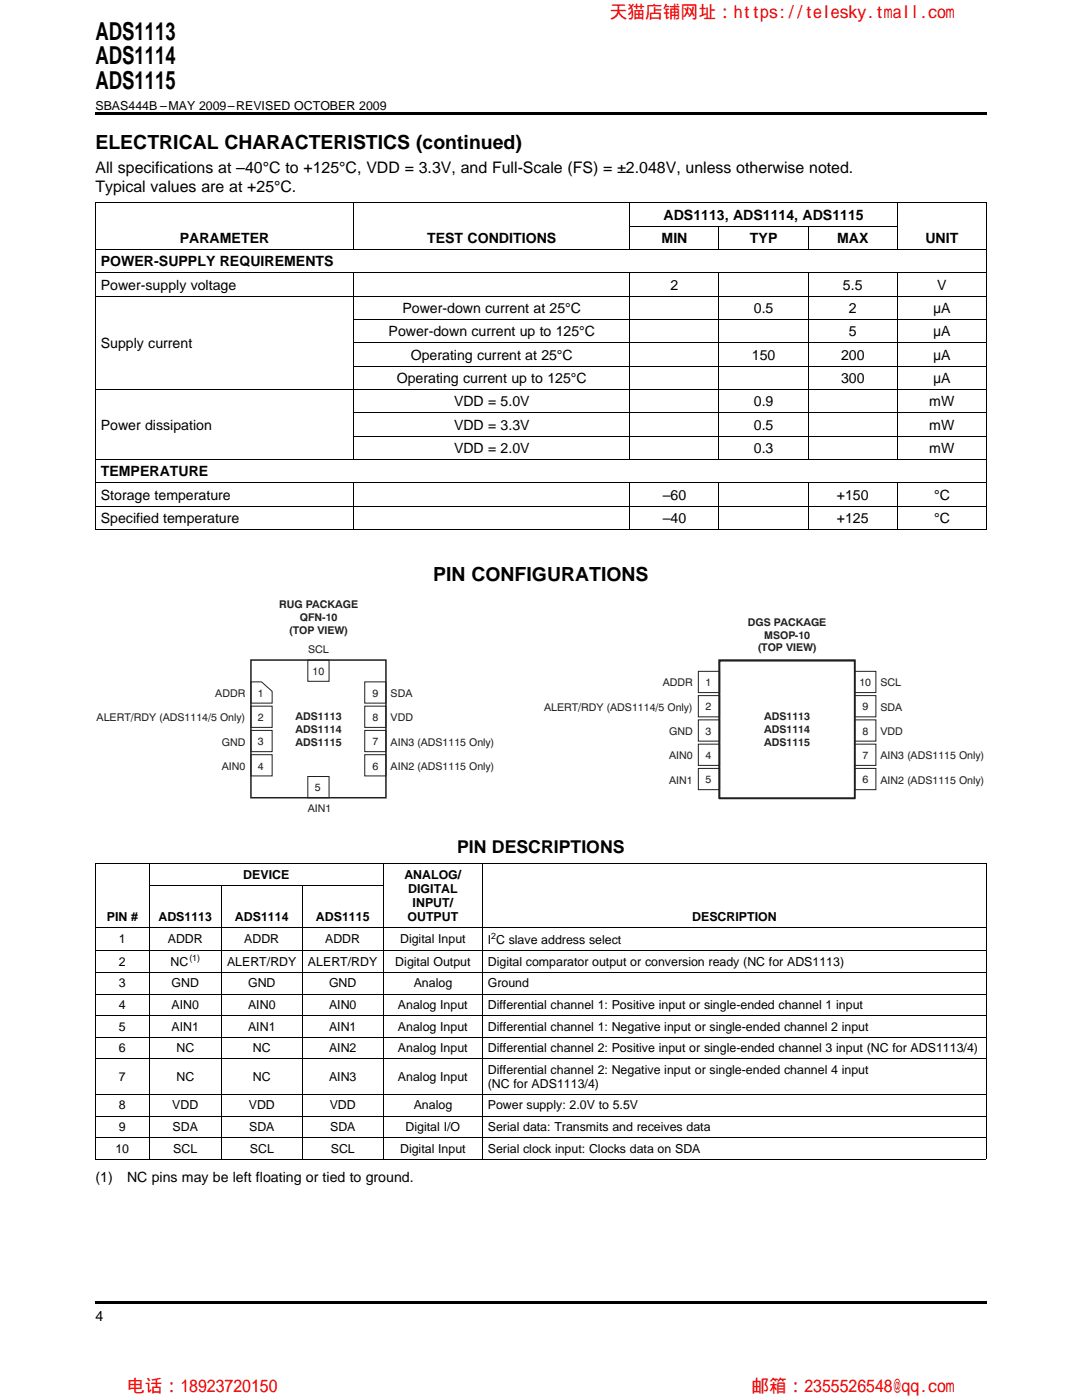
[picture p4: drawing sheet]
<svg xmlns="http://www.w3.org/2000/svg" width="216mm" height="279mm" viewBox="0 0 216 279" stroke-linecap="round" stroke-linejoin="round" font-family="sans-serif">
<defs><g id="words">
<g font-size="4.9">
<text x="19" y="7.9">ADS1113</text>
<text x="19" y="12.8">ADS1114</text>
<text x="19" y="17.8">ADS1115</text>
</g>
<g font-size="3.9">
<text x="19" y="29.7">ELECTRICAL CHARACTERISTICS (continued)</text>
<text x="86.4" y="115.9">PIN CONFIGURATIONS</text>
</g>
<g font-size="3.5" fill="#f00">
<text x="121.7" y="3.5">天猫店铺网址：https://telesky.tmall.com</text>
<text x="25.4" y="277.8">电话：18923720150</text>
<text x="149.9" y="277.8">邮箱：2355526548@qq.com</text>
</g>
<text font-size="3.5" x="91.2" y="170.2">PIN DESCRIPTIONS</text>
<g font-size="3.2">
<text x="19" y="34.4">All specifications at –40°C to +125°C, VDD = 3.3V, and Full-Scale (FS) = ±2.048V, unless otherwise noted.</text>
<text x="19" y="38.3">Typical values are at +25°C.</text>
</g>
<g font-size="2.8">
<text x="132.4" y="43.8">ADS1113, ADS1114, ADS1115</text>
<text x="20.1" y="53.1">POWER-SUPPLY REQUIREMENTS</text>
<text x="35.9" y="48.5">PARAMETER</text>
<text x="85.2" y="48.5">TEST CONDITIONS</text>
<text x="132" y="48.5">MIN</text>
<text x="149.6" y="48.5">TYP</text>
<text x="167" y="48.5">MAX</text>
<text x="184.6" y="48.5">UNIT</text>
<text x="20.1" y="57.8">Power-supply voltage</text>
<text x="133.8" y="57.8">2</text>
<text x="168.2" y="57.8">5.5</text>
<text x="187" y="57.8">V</text>
<text x="80.3" y="62.4">Power-down current at 25°C</text>
<text x="150.4" y="62.4">0.5</text>
<text x="169.4" y="62.4">2</text>
<text x="186.2" y="62.4">μA</text>
<text x="20.1" y="69.4">Supply current</text>
<text x="77.5" y="67.1">Power-down current up to 125°C</text>
<text x="82" y="71.8">Operating current at 25°C</text>
<text x="150" y="71.8">150</text>
<text x="167.8" y="71.8">200</text>
<text x="169.4" y="67.1">5</text>
<text x="186.2" y="67.1">μA</text>
<text x="186.2" y="71.8">μA</text>
<text x="79.2" y="76.4">Operating current up to 125°C</text>
<text x="167.8" y="76.4">300</text>
<text x="186.2" y="76.4">μA</text>
<text x="90.6" y="81.1">VDD = 5.0V</text>
<text x="150.4" y="81.1">0.9</text>
<text x="185.4" y="81.1">mW</text>
<text x="20.1" y="85.7">Power dissipation</text>
<text x="90.6" y="85.7">VDD = 3.3V</text>
<text x="150.4" y="85.7">0.5</text>
<text x="185.4" y="85.7">mW</text>
<text x="20.1" y="95">TEMPERATURE</text>
<text x="90.6" y="90.4">VDD = 2.0V</text>
<text x="150.4" y="90.4">0.3</text>
<text x="185.4" y="90.4">mW</text>
<text x="20.1" y="99.7">Storage temperature</text>
<text x="132.3" y="99.7">–60</text>
<text x="167" y="99.7">+150</text>
<text x="186.4" y="99.7">°C</text>
<text x="20.1" y="104.4">Specified temperature</text>
<text x="132.3" y="104.4">–40</text>
<text x="167" y="104.4">+125</text>
<text x="186.4" y="104.4">°C</text>
<text x="19" y="235.9">(1)</text>
<text x="25.4" y="235.9">NC pins may be left floating or tied to ground.</text>
<text x="19" y="263.6">4</text>
</g>
<g font-size="2.5">
<text x="19" y="21.9">SBAS444B –MAY 2009–REVISED OCTOBER 2009</text>
<text x="48.5" y="175.3">DEVICE</text>
<text x="80.7" y="175.3">ANALOG/</text>
<text x="81.5" y="178.2">DIGITAL</text>
<text x="21.3" y="183.8">PIN #</text>
<text x="31.6" y="183.8">ADS1113</text>
<text x="46.9" y="183.8">ADS1114</text>
<text x="63" y="183.8">ADS1115</text>
<text x="81.3" y="183.8">OUTPUT</text>
<text x="82.3" y="181">INPUT/</text>
<text x="138.1" y="183.8">DESCRIPTION</text>
<text x="23.7" y="188.3">1</text>
<text x="33.5" y="188.3">ADDR</text>
<text x="48.7" y="188.3">ADDR</text>
<text x="64.9" y="188.3">ADDR</text>
<text x="79.8" y="188.3">Digital Input</text>
<text x="97.3" y="188.5">I C slave address select</text>
<text x="23.7" y="192.8">2</text>
<text x="23.7" y="197.1">3</text>
<text x="34" y="192.8">NC</text>
<text x="34.2" y="197.1">GND</text>
<text x="45.3" y="192.8">ALERT/RDY</text>
<text x="49.5" y="197.1">GND</text>
<text x="61.5" y="192.8">ALERT/RDY</text>
<text x="65.7" y="197.1">GND</text>
<text x="78.9" y="192.8">Digital Output</text>
<text x="82.5" y="197.1">Analog</text>
<text x="97.3" y="192.8">Digital comparator output or conversion ready (NC for ADS1113)</text>
<text x="97.3" y="197.1">Ground</text>
<text x="23.7" y="201.4">4</text>
<text x="34.2" y="201.4">AIN0</text>
<text x="49.5" y="201.4">AIN0</text>
<text x="65.7" y="201.4">AIN0</text>
<text x="79.4" y="201.4">Analog Input</text>
<text x="97.3" y="201.4">Differential channel 1: Positive input or single-ended channel 1 input</text>
<text x="23.7" y="205.7">5</text>
<text x="23.7" y="210">6</text>
<text x="34.2" y="205.7">AIN1</text>
<text x="35.2" y="210">NC</text>
<text x="49.5" y="205.7">AIN1</text>
<text x="50.4" y="210">NC</text>
<text x="65.7" y="205.7">AIN1</text>
<text x="65.7" y="210">AIN2</text>
<text x="79.4" y="205.7">Analog Input</text>
<text x="79.4" y="210">Analog Input</text>
<text x="97.3" y="205.7">Differential channel 1: Negative input or single-ended channel 2 input</text>
<text x="97.3" y="210">Differential channel 2: Positive input or single-ended channel 3 input (NC for ADS1113/4)</text>
<text x="23.7" y="215.7">7</text>
<text x="35.2" y="215.7">NC</text>
<text x="50.4" y="215.7">NC</text>
<text x="65.7" y="215.7">AIN3</text>
<text x="79.4" y="215.7">Analog Input</text>
<text x="97.3" y="214.3">Differential channel 2: Negative input or single-ended channel 4 input</text>
<text x="23.7" y="221.4">8</text>
<text x="34.4" y="221.4">VDD</text>
<text x="49.6" y="221.4">VDD</text>
<text x="65.8" y="221.4">VDD</text>
<text x="82.5" y="221.4">Analog</text>
<text x="97.3" y="221.4">Power supply: 2.0V to 5.5V</text>
<text x="97.3" y="217.1">(NC for ADS1113/4)</text>
<text x="23.7" y="225.7">9</text>
<text x="34.4" y="225.7">SDA</text>
<text x="49.7" y="225.7">SDA</text>
<text x="65.9" y="225.7">SDA</text>
<text x="80.9" y="225.7">Digital I/O</text>
<text x="97.3" y="225.7">Serial data: Transmits and receives data</text>
<text x="23" y="230">10</text>
<text x="34.6" y="230">SCL</text>
<text x="49.8" y="230">SCL</text>
<text x="66" y="230">SCL</text>
<text x="79.8" y="230">Digital Input</text>
<text x="97.3" y="230">Serial clock input: Clocks data on SDA</text>
</g>
<g font-size="2.1" fill="#231f20">
<text x="55.7" y="121.4">RUG PACKAGE</text>
<text x="59.8" y="124">QFN-10</text>
<text x="149.3" y="124.9">DGS PACKAGE</text>
<text x="57.7" y="126.6">(TOP VIEW)</text>
<text x="61.5" y="130.4">SCL</text>
<text x="151.2" y="130">(TOP VIEW)</text>
<text x="152.5" y="127.4">MSOP-10</text>
<text x="62.4" y="134.7">10</text>
<text x="132.2" y="137">ADDR</text>
<text x="140.7" y="137">1</text>
<text x="171.5" y="137">10</text>
<text x="175.7" y="137">SCL</text>
<text x="19.3" y="143.9">ALERT/RDY (ADS1114/5 Only)</text>
<text x="43" y="139.1">ADDR</text>
<text x="51.5" y="139.1">1</text>
<text x="51.5" y="143.9">2</text>
<text x="59" y="143.7">ADS1113</text>
<text x="74.3" y="139.1">9</text>
<text x="74.3" y="143.9">8</text>
<text x="77.9" y="139.1">SDA</text>
<text x="77.9" y="143.9">VDD</text>
<text x="108.6" y="141.8">ALERT/RDY (ADS1114/5 Only)</text>
<text x="140.7" y="141.8">2</text>
<text x="152.5" y="143.7">ADS1113</text>
<text x="172.1" y="141.8">9</text>
<text x="175.7" y="141.8">SDA</text>
<text x="44.3" y="148.8">GND</text>
<text x="51.5" y="148.7">3</text>
<text x="59" y="146.2">ADS1114</text>
<text x="59" y="148.8">ADS1115</text>
<text x="74.3" y="148.7">7</text>
<text x="77.9" y="148.8">AIN3 (ADS1115 Only)</text>
<text x="133.5" y="146.7">GND</text>
<text x="140.7" y="146.6">3</text>
<text x="152.5" y="146.3">ADS1114</text>
<text x="152.5" y="148.8">ADS1115</text>
<text x="172.1" y="146.6">8</text>
<text x="175.7" y="146.7">VDD</text>
<text x="44.3" y="153.6">AIN0</text>
<text x="51.5" y="153.6">4</text>
<text x="74.3" y="153.6">6</text>
<text x="77.9" y="153.6">AIN2 (ADS1115 Only)</text>
<text x="133.5" y="151.5">AIN0</text>
<text x="140.7" y="151.5">4</text>
<text x="172.1" y="151.5">7</text>
<text x="175.7" y="151.5">AIN3 (ADS1115 Only)</text>
<text x="61.4" y="162">AIN1</text>
<text x="62.8" y="157.9">5</text>
<text x="133.5" y="156.4">AIN1</text>
<text x="140.7" y="156.3">5</text>
<text x="172.1" y="156.3">6</text>
<text x="175.7" y="156.4">AIN2 (ADS1115 Only)</text>
</g>
<g font-size="1.8">
<text x="37.8" y="191.8">(1)</text>
<text x="98" y="187.5">2</text>
</g>
</g></defs>
<g fill="none" stroke="#231f20" stroke-width=".2">
<path d="M50.1 136.1h2.1l2.1 1.9v2.3h-4.2zM61.4 131.7h4.3v4.3h-4.3zM72.8 136.1h4.2v4.2h-4.2zM139.3 134h4.3v4.2h-4.3zM139.3 138.8h4.3v4.3h-4.3zM170.5 134h4.3v4.2h-4.3zM170.5 138.8h4.3v4.3h-4.3zM50.1 140.9h4.2v4.3h-4.2zM50.1 145.8h4.2v4.2h-4.2zM50.1 150.6h4.2v4.3h-4.2zM61.4 155h4.3v4.2h-4.3zM72.8 140.9h4.2v4.3h-4.2z"/>
<path d="M72.8 145.8h4.2v4.2h-4.2zM72.8 150.6h4.2v4.3h-4.2zM139.3 143.7h4.3v4.2h-4.3zM139.3 148.5h4.3v4.3h-4.3zM139.3 153.4h4.3v4.2h-4.3zM170.5 143.7h4.3v4.2h-4.3zM170.5 148.5h4.3v4.3h-4.3zM170.5 153.4h4.3v4.2h-4.3z"/>
</g>
<path d="M50.1 131.7h26.9v27.5h-26.9zM143.5 131.7h27.1v27.6h-27.1zM143.6 131.9h26.9v27.5h-26.9z" fill="none" stroke="#231f20" stroke-width=".3"/>
<path d="M19 22.5h177.8v.5h-177.8zM19 259.7h177.8v.5h-177.8z" fill="#000"/>
<g fill="none" stroke="#000" stroke-width=".2">
<path d="M19 59.1h177.8M19 54.5h177.8M19 49.8h177.8M19 40.5h177.8M19.1 40.4v65.2M70.5 40.4v9.3M70.5 54.4v37.3M125.7 40.4v9.3M125.7 54.4v37.3M125.7 45.1h53.4M143.5 45.1v4.6M143.5 54.4v37.3"/>
<path d="M161.2 45.1v4.6M161.2 54.4v37.3M179 40.4v9.3M179 54.4v37.3M196.8 40.4v65.2M19 77.7h177.8M70.6 73.1h126.2M70.6 68.4h126.2M70.6 63.8h126.2M19 96.4h177.8M19 91.7h177.8M70.5 96.3v9.3"/>
<path d="M70.6 87h126.2M70.6 82.4h126.2M125.7 96.3v9.3M143.5 96.3v9.3M161.2 96.3v9.3M179 96.3v9.3M19 105.7h177.8M19 101h177.8M19 172.3h177.8M19.1 172.3v59M29.8 172.3v59M29.8 176.7h46.7"/>
<path d="M44.1 176.6v54.7M60.3 176.6v54.7M76.5 172.3v59M96.2 172.3v59M196.8 172.3v59M19 198.4h177.8M19 194.1h177.8M19 189.8h177.8M19 185.1h177.8M19 218.4h177.8M19 211.3h177.8M19 207h177.8"/>
<path d="M19 202.7h177.8M19 231.3h177.8M19 227h177.8M19 222.7h177.8"/>
</g>
<use href="#words"/>
</svg>
